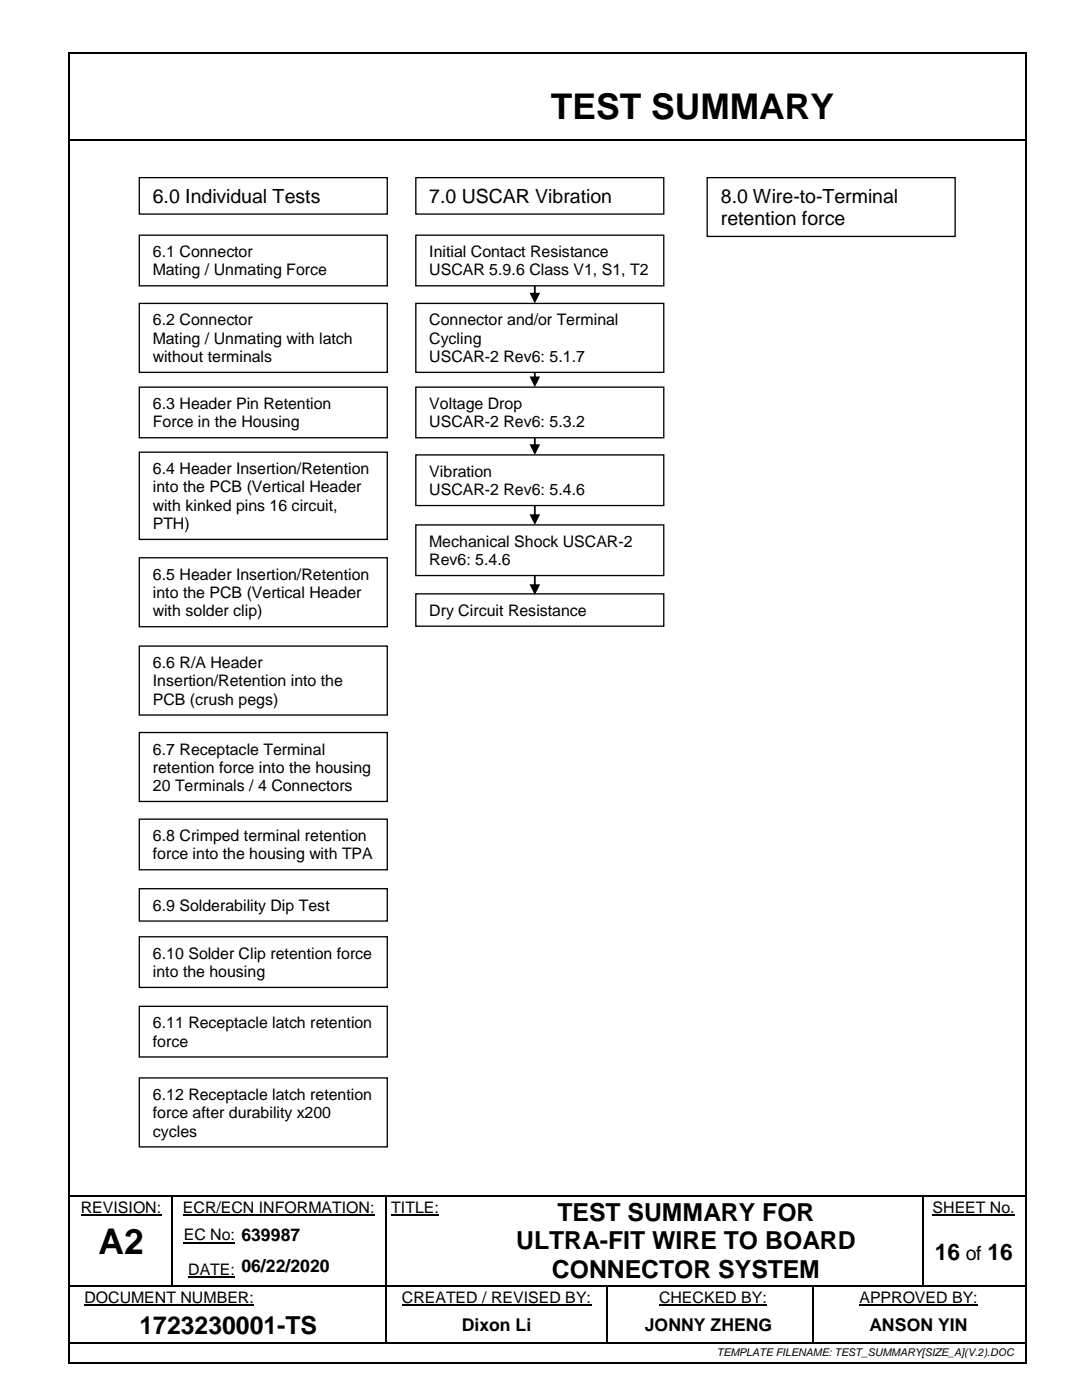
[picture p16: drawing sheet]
<svg xmlns="http://www.w3.org/2000/svg" width="216mm" height="279mm" viewBox="0 0 216 279" stroke-linecap="round" stroke-linejoin="round" font-family="sans-serif">
<defs><g id="words">
<g font-size="7.1">
<text x="109.9" y="23.7">TEST SUMMARY</text>
<text x="19.6" y="250.3">A2</text>
</g>
<g font-size="5">
<text x="111.2" y="243.6">TEST SUMMARY FOR</text>
<text x="103" y="249.3">ULTRA-FIT WIRE TO BOARD</text>
<text x="110.1" y="255">CONNECTOR SYSTEM</text>
<text x="27.8" y="266.2">1723230001-TS</text>
</g>
<g font-size="4.6">
<text x="186.5" y="251.5">16</text>
<text x="197.1" y="251.5">16</text>
</g>
<g font-size="3.9">
<text x="30.5" y="40.5">6.0 Individual Tests</text>
<text x="85.7" y="40.5">7.0 USCAR Vibration</text>
<text x="143.8" y="40.5">8.0 Wire-to-Terminal</text>
<text x="143.8" y="44.9">retention force</text>
<text x="192.7" y="251.5">of</text>
</g>
<g font-size="3.5">
<text x="92.1" y="265.5">Dixon Li</text>
<text x="128.7" y="265.5">JONNY ZHENG</text>
<text x="173.5" y="265.5">ANSON YIN</text>
</g>
<g font-size="3.2">
<text x="30.5" y="51.3">6.1 Connector</text>
<text x="85.7" y="51.3">Initial Contact Resistance</text>
<text x="30.5" y="55">Mating / Unmating Force</text>
<text x="85.7" y="55">USCAR 5.9.6 Class V1, S1, T2</text>
<text x="30.5" y="64.9">6.2 Connector</text>
<text x="85.7" y="64.9">Connector and/or Terminal</text>
<text x="30.5" y="68.6">Mating / Unmating with latch</text>
<text x="85.7" y="68.6">Cycling</text>
<text x="30.5" y="72.2">without terminals</text>
<text x="85.7" y="72.2">USCAR-2 Rev6: 5.1.7</text>
<text x="30.5" y="81.6">6.3 Header Pin Retention</text>
<text x="85.7" y="81.6">Voltage Drop</text>
<text x="30.5" y="85.3">Force in the Housing</text>
<text x="85.7" y="85.3">USCAR-2 Rev6: 5.3.2</text>
<text x="30.5" y="94.6">6.4 Header Insertion/Retention</text>
<text x="85.7" y="95.2">Vibration</text>
<text x="30.5" y="98.3">into the PCB (Vertical Header</text>
<text x="30.5" y="101.9">with kinked pins 16 circuit,</text>
<text x="85.7" y="98.8">USCAR-2 Rev6: 5.4.6</text>
<text x="30.5" y="105.6">PTH)</text>
<text x="85.7" y="109.2">Mechanical Shock USCAR-2</text>
<text x="85.7" y="112.8">Rev6: 5.4.6</text>
<text x="30.5" y="115.7">6.5 Header Insertion/Retention</text>
<text x="30.5" y="119.4">into the PCB (Vertical Header</text>
<text x="30.5" y="123">with solder clip)</text>
<text x="85.7" y="122.9">Dry Circuit Resistance</text>
<text x="30.5" y="133.3">6.6 R/A Header</text>
<text x="30.5" y="137">Insertion/Retention into the</text>
<text x="30.5" y="140.6">PCB (crush pegs)</text>
<text x="30.5" y="150.6">6.7 Receptacle Terminal</text>
<text x="30.5" y="154.2">retention force into the housing</text>
<text x="30.5" y="157.9">20 Terminals / 4 Connectors</text>
<text x="30.5" y="167.9">6.8 Crimped terminal retention</text>
<text x="30.5" y="171.5">force into the housing with TPA</text>
<text x="30.5" y="181.8">6.9 Solderability Dip Test</text>
<text x="30.5" y="191.4">6.10 Solder Clip retention force</text>
<text x="30.5" y="195">into the housing</text>
<text x="30.5" y="205.3">6.11 Receptacle latch retention</text>
<text x="30.5" y="208.9">force</text>
<text x="30.5" y="219.5">6.12 Receptacle latch retention</text>
<text x="30.5" y="223.2">force after durability x200</text>
<text x="30.5" y="226.8">cycles</text>
<text x="16.1" y="242">REVISION:</text>
<text x="36.5" y="242">ECR/ECN INFORMATION:</text>
<text x="78.1" y="242">TITLE:</text>
<text x="186.1" y="242">SHEET No.</text>
<text x="36.7" y="247.6">EC No: 639987</text>
<text x="37.6" y="254.5">DATE: 06/22/2020</text>
<text x="16.8" y="260">DOCUMENT NUMBER:</text>
<text x="80.2" y="260">CREATED / REVISED BY:</text>
<text x="131.5" y="260">CHECKED BY:</text>
<text x="171.5" y="260">APPROVED BY:</text>
</g>
<text font-size="2.1" x="143" y="270.6">TEMPLATE FILENAME: TEST_SUMMARY[SIZE_A](V.2).DOC</text>
</g></defs>
<g fill="#000">
<path d="M14 27.7h.3v.4h-.3z" fill-rule="evenodd"/>
<path d="M14 27.7h.3v.4h-.3z" fill-rule="evenodd"/>
<path d="M204.3 27.7h.4v.4h-.4z" fill-rule="evenodd"/>
<path d="M204.3 27.7h.4v.4h-.4z" fill-rule="evenodd"/>
<path d="M34.1 238.8h.3v.2h-.3z" fill-rule="evenodd"/>
<path d="M34.1 238.5h.4v.3h-.4z" fill-rule="evenodd"/>
<path d="M77 238.8h.2v.2h-.2z" fill-rule="evenodd"/>
<path d="M77 238.5h.3v.3h-.3z" fill-rule="evenodd"/>
<path d="M89.6 238.5h.4v.3h-.4z" fill-rule="evenodd"/>
<path d="M184 238.8h.3v.2h-.3z" fill-rule="evenodd"/>
<path d="M184 238.5h.4v.3h-.4z" fill-rule="evenodd"/>
<path d="M204.3 238.5h.3v.3h-.3z" fill-rule="evenodd"/>
<path d="M34.1 242.8h.3v.9h-.3z" fill-rule="evenodd"/>
<path d="M34.1 249.7h.3v.9h-.3z" fill-rule="evenodd"/>
<path d="M34.1 256.6h.3v.2h-.3z" fill-rule="evenodd"/>
<path d="M46.9 256.6h.3v.2h-.3z" fill-rule="evenodd"/>
<path d="M77 242.8h.2v.9h-.2z" fill-rule="evenodd"/>
<path d="M77 249.7h.2v.9h-.2z" fill-rule="evenodd"/>
<path d="M77 256.6h.2v.5h-.2z" fill-rule="evenodd"/>
<path d="M89.6 256.6h.3v.2h-.3z" fill-rule="evenodd"/>
<path d="M121 256.8h.2v.3h-.2z" fill-rule="evenodd"/>
<path d="M121 256.6h.2v.2h-.2z" fill-rule="evenodd"/>
<path d="M162 256.8h.3v.3h-.3z" fill-rule="evenodd"/>
<path d="M162 256.6h.3v.2h-.3z" fill-rule="evenodd"/>
<path d="M184 242.8h.3v.9h-.3z" fill-rule="evenodd"/>
<path d="M184 249.7h.3v.9h-.3z" fill-rule="evenodd"/>
<path d="M184 256.6h.3v.2h-.3z" fill-rule="evenodd"/>
<path d="M76.9 260.9h.4v.8h-.4z" fill-rule="evenodd"/>
<path d="M76.9 267.8h.4v.3h-.4z" fill-rule="evenodd"/>
<path d="M120.9 260.9h.4v.8h-.4z" fill-rule="evenodd"/>
<path d="M120.9 267.8h.4v.3h-.4z" fill-rule="evenodd"/>
<path d="M162 260.9h.3v.8h-.3z" fill-rule="evenodd"/>
<path d="M162 267.8h.4v.3h-.4z" fill-rule="evenodd"/>
<path d="M204.3 267.8h.3v.3h-.3z" fill-rule="evenodd"/>
</g>
<path d="M14.3 27.9h190.2M14 238.6h20.1M34.5 238.6h42.5M77.3 238.6h12.3M90 238.6h94M184.4 238.6h19.9M14 267.9h62.9M77.1 261.7v6.1M77.3 267.9h43.6M121.1 261.7v6.1M121.3 267.9h40.7M162.4 267.9h41.9" fill="none" stroke="#000" stroke-width=".34"/>
<path d="M16.1 242.5h16.1M36.5 242.5h38.3M36.7 248h10.2M37.6 254.9h9.3M78.1 242.5h9.5M186.1 242.5h16.4M16.8 260.5h33.9M80.2 260.5h37.8M131.5 260.5h21.5M171.5 260.5h23.6" fill="none" stroke="#000" stroke-width=".21"/>
<g fill="none" stroke="#000" stroke-width=".25">
<path d="M34.3 239v3.8M77.1 239v3.8M184.1 239v3.8M14 256.7h20.1M34.3 243.7v6M34.3 250.6v6M34.4 256.7h12.5M47.2 256.7h29.8M77.1 243.7v6M77.1 250.6v6M77.1 257.1v3.8M77.2 256.7h12.4"/>
<path d="M89.9 256.7h31.1M121.1 257.1v3.8M121.2 256.7h40.8M162.2 257.1v3.8M162.3 256.7h21.7M184.1 243.7v6M184.1 250.6v6M184.3 256.7h20.2M162.2 261.7v6.1"/>
</g>
<path d="M27.8 35.5h49.5v7.2h-49.5z" fill-rule="evenodd" fill="#fff"/>
<path d="M27.8 35.5h49.5v7.2h-49.5z" fill="none" stroke="#000" stroke-width=".26"/>
<path d="M27.8 46.9h49.5v10.1h-49.5z" fill-rule="evenodd" fill="#fff"/>
<path d="M27.8 46.9h49.5v10.1h-49.5z" fill="none" stroke="#000" stroke-width=".26"/>
<path d="M27.8 60.6h49.5v13.7h-49.5z" fill-rule="evenodd" fill="#fff"/>
<path d="M27.8 60.6h49.5v13.7h-49.5z" fill="none" stroke="#000" stroke-width=".26"/>
<path d="M27.8 77.3h49.5v10.1h-49.5z" fill-rule="evenodd" fill="#fff"/>
<path d="M27.8 77.3h49.5v10.1h-49.5z" fill="none" stroke="#000" stroke-width=".26"/>
<path d="M27.8 111.3h49.5v13.8h-49.5z" fill-rule="evenodd" fill="#fff"/>
<path d="M27.8 111.3h49.5v13.8h-49.5z" fill="none" stroke="#000" stroke-width=".26"/>
<path d="M27.8 90.2h49.5v17.5h-49.5z" fill-rule="evenodd" fill="#fff"/>
<path d="M27.8 90.2h49.5v17.5h-49.5z" fill="none" stroke="#000" stroke-width=".26"/>
<path d="M27.8 128.9h49.5v13.8h-49.5z" fill-rule="evenodd" fill="#fff"/>
<path d="M27.8 128.9h49.5v13.8h-49.5z" fill="none" stroke="#000" stroke-width=".26"/>
<path d="M27.8 146.2h49.5v13.7h-49.5z" fill-rule="evenodd" fill="#fff"/>
<path d="M27.8 146.2h49.5v13.7h-49.5z" fill="none" stroke="#000" stroke-width=".26"/>
<path d="M27.8 163.5h49.5v10.1h-49.5z" fill-rule="evenodd" fill="#fff"/>
<path d="M27.8 163.5h49.5v10.1h-49.5z" fill="none" stroke="#000" stroke-width=".26"/>
<path d="M27.8 177.4h49.5v6.4h-49.5z" fill-rule="evenodd" fill="#fff"/>
<path d="M27.8 177.4h49.5v6.4h-49.5z" fill="none" stroke="#000" stroke-width=".26"/>
<path d="M27.8 187h49.5v10.1h-49.5z" fill-rule="evenodd" fill="#fff"/>
<path d="M27.8 187h49.5v10.1h-49.5z" fill="none" stroke="#000" stroke-width=".26"/>
<path d="M27.8 200.8h49.5v10.1h-49.5z" fill-rule="evenodd" fill="#fff"/>
<path d="M27.8 200.8h49.5v10.1h-49.5z" fill="none" stroke="#000" stroke-width=".26"/>
<path d="M27.8 215.1h49.5v13.8h-49.5z" fill-rule="evenodd" fill="#fff"/>
<path d="M27.8 215.1h49.5v13.8h-49.5z" fill="none" stroke="#000" stroke-width=".26"/>
<path d="M83 35.5h49.5v7.2h-49.5z" fill-rule="evenodd" fill="#fff"/>
<path d="M83 35.5h49.5v7.2h-49.5z" fill="none" stroke="#000" stroke-width=".26"/>
<path d="M83 46.9h49.5v10.1h-49.5z" fill-rule="evenodd" fill="#fff"/>
<path d="M83 46.9h49.5v10.1h-49.5z" fill="none" stroke="#000" stroke-width=".26"/>
<path d="M83 60.6h49.5v13.7h-49.5z" fill-rule="evenodd" fill="#fff"/>
<path d="M83 60.6h49.5v13.7h-49.5z" fill="none" stroke="#000" stroke-width=".26"/>
<path d="M83 90.8h49.5v10.1h-49.5z" fill-rule="evenodd" fill="#fff"/>
<path d="M83 90.8h49.5v10.1h-49.5z" fill="none" stroke="#000" stroke-width=".26"/>
<path d="M83 77.3h49.5v10.1h-49.5z" fill-rule="evenodd" fill="#fff"/>
<path d="M83 77.3h49.5v10.1h-49.5z" fill="none" stroke="#000" stroke-width=".26"/>
<path d="M83 104.8h49.5v10.1h-49.5z" fill-rule="evenodd" fill="#fff"/>
<path d="M83 104.8h49.5v10.1h-49.5z" fill="none" stroke="#000" stroke-width=".26"/>
<g fill="#000">
<path d="M106.5 57h.4v1.8h-.4zM105.7 58.4h2.1l-1.1 2.2z"/>
<path d="M106.5 74.3h.4v1.2h-.4zM105.7 75.1h2.1l-1.1 2.2z"/>
<path d="M106.5 87.4h.4v1.6h-.4zM105.7 88.7h2.1l-1.1 2.1z"/>
<path d="M106.5 100.9h.4v2.1h-.4zM105.7 102.6h2.1l-1.1 2.2z"/>
</g>
<path d="M83 118.5h49.5v6.5h-49.5z" fill-rule="evenodd" fill="#fff"/>
<path d="M83 118.5h49.5v6.5h-49.5z" fill="none" stroke="#000" stroke-width=".26"/>
<path d="M106.5 114.9h.4v2.1h-.4zM105.7 116.6h2.1l-1.1 2.1z" fill="#000"/>
<path d="M141.1 35.5h49.5v11.7h-49.5z" fill-rule="evenodd" fill="#fff"/>
<path d="M141.1 35.5h49.5v11.7h-49.5z" fill="none" stroke="#000" stroke-width=".26"/>
<g fill="#000">
<path d="M13.6 10.3h.4v.4h-.4z" fill-rule="evenodd"/>
<path d="M13.6 10.3h.4v.4h-.4z" fill-rule="evenodd"/>
<path d="M204.5 10.3h.3v.4h-.3z" fill-rule="evenodd"/>
<path d="M204.5 10.3h.3v.4h-.3z" fill-rule="evenodd"/>
<path d="M13.6 271.8h.4v.4h-.4z" fill-rule="evenodd"/>
<path d="M13.6 271.8h.4v.4h-.4z" fill-rule="evenodd"/>
<path d="M204.5 271.8h.3v.4h-.3z" fill-rule="evenodd"/>
<path d="M204.5 271.8h.3v.4h-.3z" fill-rule="evenodd"/>
</g>
<path d="M13.8 10.7v261.1M14 10.5h190.5M204.7 10.7v261.1M14 272h190.5" fill="none" stroke="#000" stroke-width=".34"/>
<use href="#words"/>
</svg>
